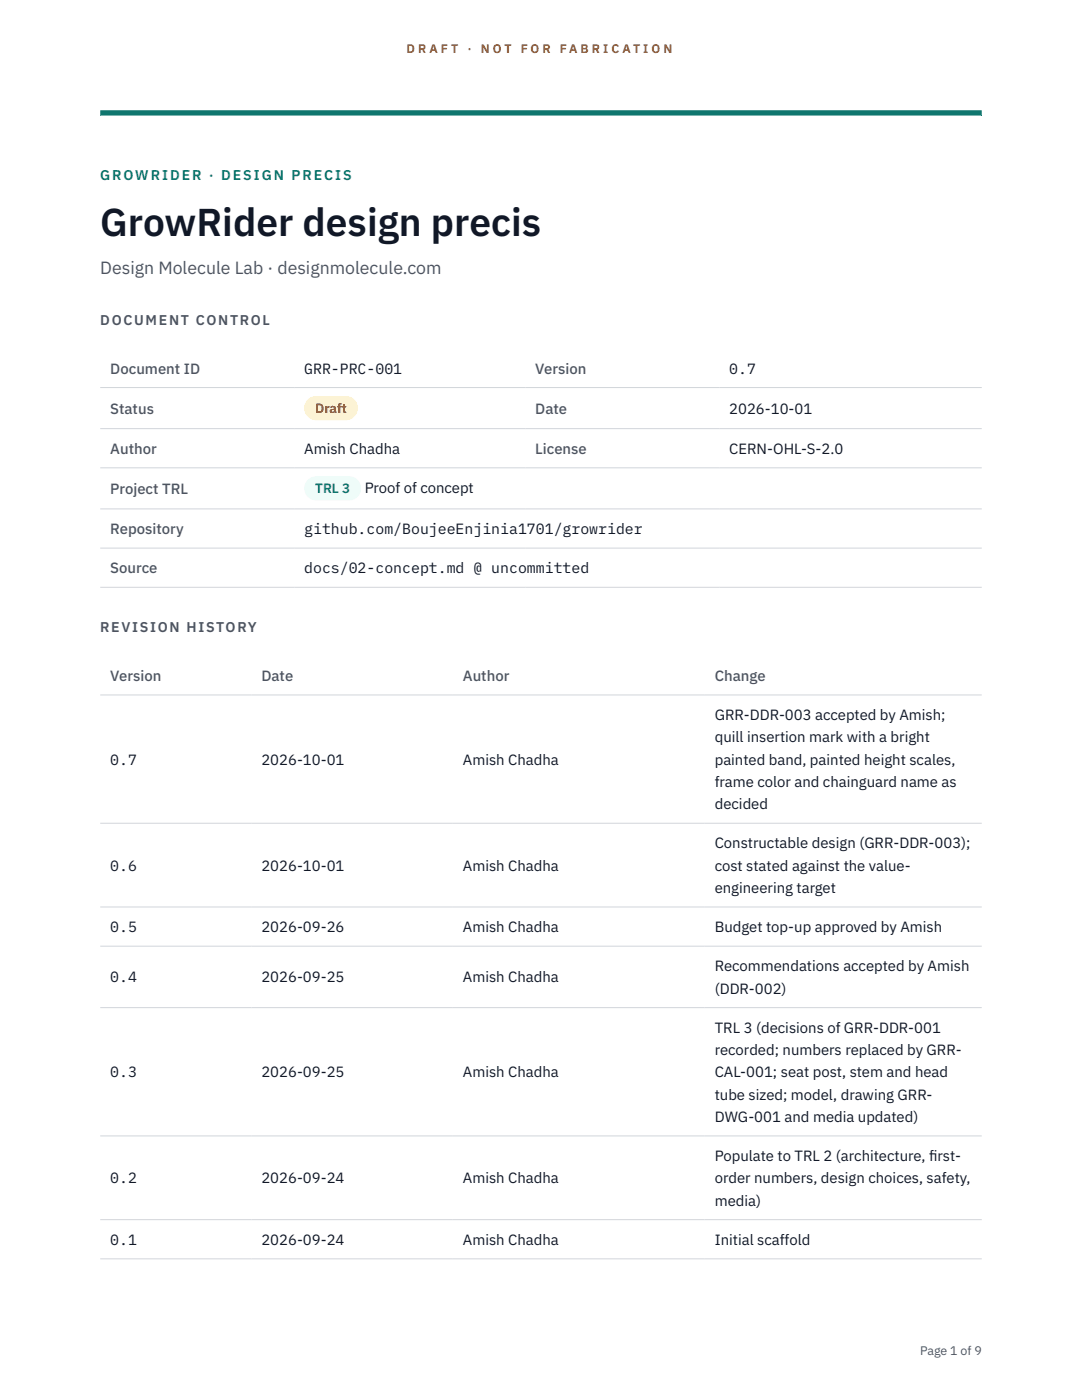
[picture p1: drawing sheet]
<svg xmlns="http://www.w3.org/2000/svg" width="216mm" height="279mm" viewBox="0 0 216 279" stroke-linecap="round" stroke-linejoin="round" font-family="sans-serif">
<defs><g id="words">
<text font-size="7.8" fill="#111827" x="20" y="47.1">GrowRider design precis</text>
<text font-size="3.5" fill="#4b5563" x="20" y="54.6">Design Molecule Lab · designmolecule.com</text>
<g font-size="3" fill="#4b5563">
<text x="22" y="74.5">Document ID</text>
<text x="106.8" y="74.5">Version</text>
<text x="22" y="82.6">Status</text>
<text x="106.8" y="82.6">Date</text>
<text x="22" y="90.6">Author</text>
<text x="106.8" y="90.6">License</text>
<text x="22" y="98.6">Project TRL</text>
<text x="22" y="106.6">Repository</text>
<text x="22" y="114.4">Source</text>
<text x="22" y="135.9">Version</text>
<text x="52.2" y="135.9">Date</text>
<text x="92.4" y="135.9">Author</text>
<text x="142.6" y="135.9">Change</text>
</g>
<g font-size="3" fill="#111827">
<text x="60.7" y="74.5">GRR-PRC-001</text>
<text x="145.5" y="74.5">0.7</text>
<text x="145.5" y="82.6">2026-10-01</text>
<text x="60.7" y="90.6">Amish Chadha</text>
<text x="145.5" y="90.6">CERN-OHL-S-2.0</text>
<text x="72.8" y="98.5">Proof of concept</text>
<text x="60.7" y="106.6">github.com/BoujeeEnjinia1701/growrider</text>
<text x="60.7" y="114.4">docs/02-concept.md @ uncommitted</text>
<text x="142.6" y="143.7">GRR-DDR-003 accepted by Amish;</text>
<text x="142.6" y="148.2">quill insertion mark with a bright</text>
<text x="22" y="152.6">0.7</text>
<text x="52.2" y="152.6">2026-10-01</text>
<text x="92.4" y="152.6">Amish Chadha</text>
<text x="142.6" y="152.6">painted band, painted height scales,</text>
<text x="142.6" y="157.1">frame color and chainguard name as</text>
<text x="142.6" y="161.5">decided</text>
<text x="22" y="173.8">0.6</text>
<text x="52.2" y="173.8">2026-10-01</text>
<text x="92.4" y="173.8">Amish Chadha</text>
<text x="142.6" y="169.3">Constructable design (GRR-DDR-003);</text>
<text x="142.6" y="173.8">cost stated against the value-</text>
<text x="142.6" y="178.2">engineering target</text>
<text x="22" y="186">0.5</text>
<text x="52.2" y="186">2026-09-26</text>
<text x="92.4" y="186">Amish Chadha</text>
<text x="142.6" y="186">Budget top-up approved by Amish</text>
<text x="22" y="196.1">0.4</text>
<text x="52.2" y="196.1">2026-09-25</text>
<text x="92.4" y="196.1">Amish Chadha</text>
<text x="142.6" y="193.9">Recommendations accepted by Amish</text>
<text x="142.6" y="198.3">(DDR-002)</text>
<text x="142.6" y="206.1">TRL 3 (decisions of GRR-DDR-001</text>
<text x="22" y="215">0.3</text>
<text x="52.2" y="215">2026-09-25</text>
<text x="92.4" y="215">Amish Chadha</text>
<text x="142.6" y="210.6">recorded; numbers replaced by GRR-</text>
<text x="142.6" y="215">CAL-001; seat post, stem and head</text>
<text x="142.6" y="219.5">tube sized; model, drawing GRR-</text>
<text x="142.6" y="223.9">DWG-001 and media updated)</text>
<text x="142.6" y="231.7">Populate to TRL 2 (architecture, f</text>
<text x="185.4" y="231.7">irst-</text>
<text x="22" y="236.2">0.2</text>
<text x="52.2" y="236.2">2026-09-24</text>
<text x="92.4" y="236.2">Amish Chadha</text>
<text x="142.6" y="236.2">order numbers, design choices, safety,</text>
<text x="142.6" y="240.6">media)</text>
<text x="22" y="248.4">0.1</text>
<text x="52.2" y="248.4">2026-09-24</text>
<text x="92.4" y="248.4">Amish Chadha</text>
<text x="142.6" y="248.4">Initial scaffold</text>
</g>
<text font-size="2.8" fill="#0f766e" x="20" y="36">GROWRIDER · DESIGN PRECIS</text>
<g font-size="2.8" fill="#4b5563">
<text x="20" y="64.8">DOCUMENT CONTROL</text>
<text x="20" y="126.2">REVISION HISTORY</text>
</g>
<text font-size="2.7" fill="#92400e" x="62.9" y="82.5">Draft</text>
<text font-size="2.7" fill="#0f766e" x="62.9" y="98.5">TRL 3</text>
<g font-size="2.5" fill="#b45309">
<text x="81.1" y="10.5">D R A F T</text>
<text x="93.3" y="10.5">·</text>
<text x="95.9" y="10.5">N O T</text>
<text x="103.9" y="10.5">F O R</text>
<text x="111.7" y="10.5">F A B R I C A T I O N</text>
</g>
<text font-size="2.5" fill="#4b5563" x="183.6" y="270.3">Page 1 of 9</text>
</g></defs>
<path d="M20 23.1h175.9zM20 22h175.9v1.1h-175.9z" fill-rule="evenodd" fill="#0f766e"/>
<g fill="none" stroke="#d1d5db" stroke-width=".2">
<path d="M20 77.3h175.9M20 85.5h175.9M20 93.4h175.9M20 101.6h175.9M20 109.4h175.9M20 117.2h175.9M20 138.7h175.9M20 164.3h175.9M20 181h175.9M20 188.8h175.9M20 201.1h175.9M20 226.7h175.9"/>
<path d="M20 243.4h175.9M20 251.2h175.9"/>
</g>
<path d="M60.7 79h10.7v4.9h-10.7z" fill="#fef3c7"/>
<path d="M60.7 95.1h11.4v4.8h-11.4z" fill="#f0fdfa"/>
<use href="#words"/>
</svg>
